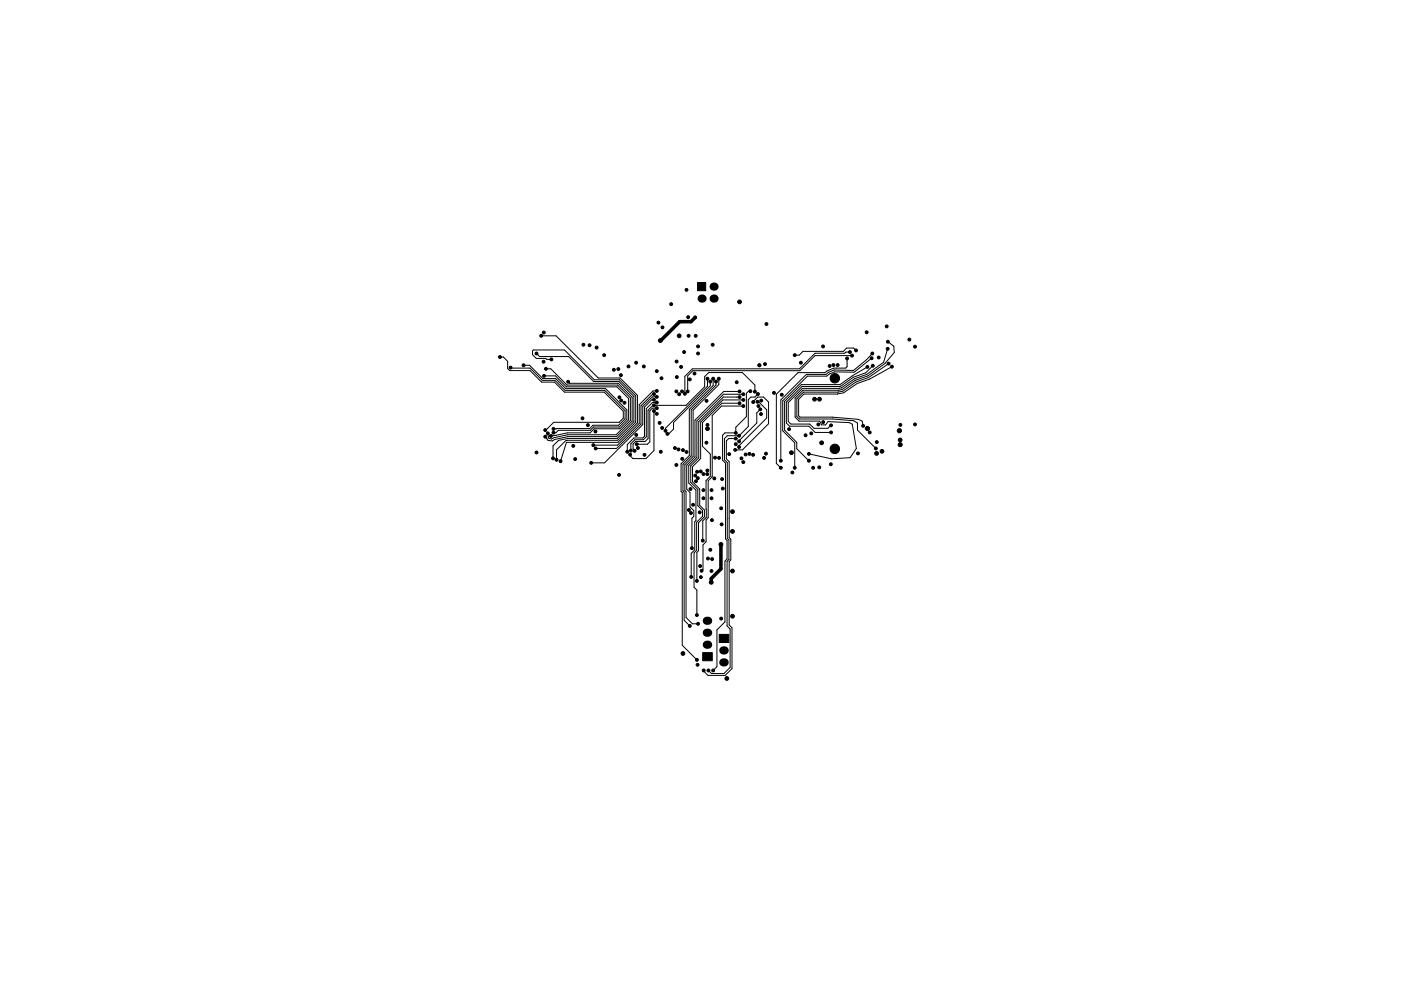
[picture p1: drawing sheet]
<svg xmlns="http://www.w3.org/2000/svg" width="297mm" height="210mm" viewBox="0 0 297 210" stroke-linecap="round" stroke-linejoin="round" font-family="sans-serif">
<g fill="#000" stroke="#000" stroke-width=".21">
<path d="M147.9 59.9h1.7v1.8h-1.7zM152.5 134.6h2v1.7h-2zM149 138.5h2v1.7h-2z"/>
<circle cx="106" cy="75.7" r=".31"/>
<circle cx="108.2" cy="78" r=".3"/>
<circle cx="111" cy="77.5" r=".31"/>
<circle cx="113.7" cy="75" r=".3"/>
<circle cx="114.7" cy="71.2" r=".3"/>
<circle cx="115.2" cy="76.7" r=".31"/>
<circle cx="115.3" cy="70.5" r=".3"/>
<circle cx="115.3" cy="79.7" r=".31"/>
<circle cx="115.7" cy="78.2" r=".3"/>
<circle cx="116.9" cy="76.2" r=".3"/>
<circle cx="123.7" cy="73.1" r=".31"/>
<circle cx="125" cy="73.2" r=".3"/>
<circle cx="126.5" cy="73.7" r=".3"/>
<circle cx="128.1" cy="75.3" r=".3"/>
<circle cx="130.2" cy="78.4" r=".31"/>
<circle cx="131.1" cy="78.3" r=".3"/>
<circle cx="131.6" cy="79.6" r=".3"/>
<circle cx="133.3" cy="77.7" r=".3"/>
<circle cx="134.9" cy="76.9" r=".3"/>
<circle cx="136.5" cy="77.7" r=".3"/>
<circle cx="139.3" cy="78.7" r=".3"/>
<circle cx="139.6" cy="68.4" r=".3"/>
<circle cx="140" cy="72.2" r=".4"/>
<circle cx="140.5" cy="69.5" r=".3"/>
<circle cx="142.3" cy="64.5" r=".31"/>
<circle cx="143.5" cy="76.7" r=".31"/>
<circle cx="143.5" cy="80" r=".3"/>
<circle cx="144" cy="71.2" r=".4"/>
<circle cx="144.4" cy="77.8" r=".31"/>
<circle cx="145" cy="74.7" r=".31"/>
<circle cx="145.6" cy="61.5" r=".3"/>
<circle cx="145.9" cy="67.3" r=".3"/>
<circle cx="146" cy="71.2" r=".3"/>
<circle cx="147.2" cy="79.2" r=".3"/>
<circle cx="147.4" cy="67.3" r=".31"/>
<circle cx="147.5" cy="71.2" r=".3"/>
<circle cx="148" cy="75" r=".3"/>
<circle cx="148" cy="73.5" r=".31"/>
<circle cx="151.1" cy="73.1" r=".31"/>
<circle cx="156.8" cy="64" r=".4"/>
<circle cx="161" cy="77.5" r=".31"/>
<circle cx="162.2" cy="77.2" r=".3"/>
<circle cx="162.5" cy="68.7" r=".31"/>
<circle cx="168.5" cy="75.3" r=".3"/>
<circle cx="169.8" cy="76.9" r=".3"/>
<circle cx="174.5" cy="73.5" r=".31"/>
<circle cx="175.9" cy="77.6" r=".3"/>
<circle cx="176.7" cy="77.4" r=".3"/>
<circle cx="177.6" cy="77.4" r=".31"/>
<circle cx="179.6" cy="76" r=".3"/>
<circle cx="180.2" cy="74.7" r=".31"/>
<circle cx="180.7" cy="75.4" r=".3"/>
<circle cx="181.5" cy="74.3" r=".31"/>
<circle cx="183.7" cy="70.5" r=".31"/>
<circle cx="183.9" cy="77.8" r=".31"/>
<circle cx="184.8" cy="76" r=".3"/>
<circle cx="184.9" cy="75" r=".3"/>
<circle cx="185.1" cy="77.6" r=".3"/>
<circle cx="186.3" cy="75.8" r=".3"/>
<circle cx="188" cy="69.2" r=".3"/>
<circle cx="188.2" cy="74" r=".3"/>
<circle cx="188.3" cy="72.5" r=".31"/>
<circle cx="188.4" cy="77.1" r=".31"/>
<circle cx="189.1" cy="77.8" r=".31"/>
<circle cx="192.8" cy="72" r=".31"/>
<circle cx="194" cy="73.5" r=".3"/>
<circle cx="113.7" cy="96" r=".3"/>
<circle cx="115.6" cy="92.6" r=".3"/>
<circle cx="115.6" cy="91.2" r=".31"/>
<circle cx="116.1" cy="91.9" r=".3"/>
<circle cx="116.8" cy="92.5" r=".31"/>
<circle cx="117.2" cy="97.2" r=".31"/>
<circle cx="117.3" cy="91" r=".3"/>
<circle cx="117.4" cy="91.8" r=".31"/>
<circle cx="118" cy="97.5" r=".31"/>
<circle cx="118.9" cy="97.8" r=".3"/>
<circle cx="120.4" cy="81" r=".3"/>
<circle cx="121.6" cy="94.6" r=".3"/>
<circle cx="121.9" cy="97.4" r=".3"/>
<circle cx="123.5" cy="88.7" r=".3"/>
<circle cx="124.6" cy="90.2" r=".31"/>
<circle cx="125.4" cy="98.2" r=".31"/>
<circle cx="125.8" cy="94.4" r=".3"/>
<circle cx="126.2" cy="91.5" r=".31"/>
<circle cx="126.3" cy="95.1" r=".31"/>
<circle cx="131.3" cy="84.3" r=".3"/>
<circle cx="131.7" cy="85" r=".31"/>
<circle cx="132.4" cy="85.4" r=".31"/>
<circle cx="133" cy="95.8" r=".31"/>
<circle cx="133.6" cy="96.4" r=".31"/>
<circle cx="133.7" cy="95.6" r=".3"/>
<circle cx="134.6" cy="95.6" r=".3"/>
<circle cx="134.9" cy="92.3" r=".3"/>
<circle cx="135" cy="94.2" r=".31"/>
<circle cx="135.3" cy="95" r=".3"/>
<circle cx="136.6" cy="96.5" r=".31"/>
<circle cx="138.6" cy="86" r=".3"/>
<circle cx="138.6" cy="83.6" r=".3"/>
<circle cx="138.6" cy="87.2" r=".31"/>
<circle cx="138.6" cy="84.8" r=".31"/>
<circle cx="139.3" cy="86.6" r=".3"/>
<circle cx="139.3" cy="82.9" r=".3"/>
<circle cx="139.3" cy="84.2" r=".3"/>
<circle cx="139.3" cy="85.4" r=".3"/>
<circle cx="139.3" cy="87.8" r=".3"/>
<circle cx="139.9" cy="89.7" r=".3"/>
<circle cx="140.1" cy="95.8" r=".31"/>
<circle cx="140.3" cy="80.2" r=".3"/>
<circle cx="140.4" cy="90.8" r=".31"/>
<circle cx="141.1" cy="91.4" r=".31"/>
<circle cx="141.5" cy="92" r=".3"/>
<circle cx="143.1" cy="95" r=".3"/>
<circle cx="143.4" cy="98.6" r=".3"/>
<circle cx="143.4" cy="83" r=".31"/>
<circle cx="143.8" cy="95.3" r=".3"/>
<circle cx="144" cy="83.6" r=".3"/>
<circle cx="144.6" cy="83" r=".3"/>
<circle cx="144.6" cy="97.3" r=".3"/>
<circle cx="144.8" cy="95.5" r=".31"/>
<circle cx="145.2" cy="83.5" r=".3"/>
<circle cx="145.6" cy="95.9" r=".3"/>
<circle cx="145.8" cy="83" r=".31"/>
<circle cx="146.3" cy="80.5" r=".3"/>
<circle cx="149.8" cy="93.9" r=".3"/>
<circle cx="149.8" cy="85" r=".31"/>
<circle cx="150" cy="99.8" r=".3"/>
<circle cx="150" cy="90.9" r=".4"/>
<circle cx="150" cy="80.3" r=".3"/>
<circle cx="150" cy="90.1" r=".31"/>
<circle cx="150.6" cy="80.9" r=".3"/>
<circle cx="151.2" cy="80.3" r=".3"/>
<circle cx="151.6" cy="97.1" r=".3"/>
<circle cx="151.8" cy="80.9" r=".3"/>
<circle cx="152.4" cy="80.3" r=".3"/>
<circle cx="152.5" cy="97.1" r=".31"/>
<circle cx="154.6" cy="96.3" r=".3"/>
<circle cx="155.9" cy="95.4" r=".31"/>
<circle cx="156" cy="93" r=".3"/>
<circle cx="156" cy="94.2" r=".31"/>
<circle cx="156" cy="91.8" r=".31"/>
<circle cx="156.2" cy="81.1" r=".3"/>
<circle cx="156.7" cy="93.6" r=".3"/>
<circle cx="156.7" cy="92.4" r=".31"/>
<circle cx="156.7" cy="94.8" r=".31"/>
<circle cx="156.8" cy="84.2" r=".3"/>
<circle cx="156.8" cy="83" r=".31"/>
<circle cx="156.8" cy="85.5" r=".31"/>
<circle cx="157.2" cy="97.2" r=".3"/>
<circle cx="157.6" cy="83.6" r=".3"/>
<circle cx="157.6" cy="98" r=".3"/>
<circle cx="157.6" cy="84.8" r=".3"/>
<circle cx="157.6" cy="86.1" r=".3"/>
<circle cx="158.1" cy="96.4" r=".31"/>
<circle cx="158.9" cy="96.3" r=".3"/>
<circle cx="159.1" cy="83" r=".3"/>
<circle cx="159.7" cy="96.5" r=".31"/>
<circle cx="159.7" cy="85.3" r=".3"/>
<circle cx="160" cy="83.1" r=".31"/>
<circle cx="160.6" cy="85.2" r=".3"/>
<circle cx="160.7" cy="83.6" r=".3"/>
<circle cx="160.8" cy="86.1" r=".31"/>
<circle cx="161.2" cy="86.8" r=".3"/>
<circle cx="161.3" cy="87.8" r=".31"/>
<circle cx="161.4" cy="85" r=".3"/>
<circle cx="162" cy="97.1" r=".31"/>
<circle cx="162.4" cy="96.2" r=".31"/>
<circle cx="164.1" cy="83.3" r=".3"/>
<circle cx="165.6" cy="97.7" r=".3"/>
<circle cx="165.6" cy="99.2" r=".3"/>
<circle cx="165.7" cy="83.7" r=".31"/>
<circle cx="167.3" cy="91" r=".3"/>
<circle cx="167.8" cy="96" r=".4"/>
<circle cx="168.5" cy="99.2" r=".31"/>
<circle cx="170.8" cy="92.3" r=".3"/>
<circle cx="171.5" cy="96.3" r=".3"/>
<circle cx="171.5" cy="97.7" r=".31"/>
<circle cx="172" cy="91.9" r=".3"/>
<circle cx="172.4" cy="99.2" r=".31"/>
<circle cx="172.7" cy="84.7" r=".4"/>
<circle cx="173.5" cy="90" r=".3"/>
<circle cx="173.7" cy="99.1" r=".31"/>
<circle cx="173.7" cy="84.7" r=".4"/>
<circle cx="174.2" cy="93.9" r=".4"/>
<circle cx="174.5" cy="89.5" r=".3"/>
<circle cx="176.2" cy="98.5" r=".31"/>
<circle cx="176.2" cy="90.2" r=".3"/>
<circle cx="176.2" cy="91.7" r=".31"/>
<circle cx="177" cy="80.2" r="1"/>
<circle cx="177" cy="95.2" r="1"/>
<circle cx="181.9" cy="96.2" r=".31"/>
<circle cx="183" cy="90.3" r=".3"/>
<circle cx="183.9" cy="90.9" r=".45"/>
<circle cx="184.4" cy="91.7" r=".31"/>
<circle cx="185.7" cy="95.1" r=".3"/>
<circle cx="185.8" cy="96.2" r=".4"/>
<circle cx="185.9" cy="93.8" r=".31"/>
<circle cx="187" cy="95.7" r=".4"/>
<circle cx="190.7" cy="91.4" r=".45"/>
<circle cx="190.8" cy="93.3" r=".4"/>
<circle cx="190.8" cy="94.3" r=".4"/>
<circle cx="190.9" cy="90.1" r=".31"/>
<circle cx="194" cy="90" r=".3"/>
<circle cx="131.2" cy="100.7" r=".3"/>
<circle cx="146.1" cy="108.2" r=".31"/>
<circle cx="146.4" cy="103.7" r=".3"/>
<circle cx="146.5" cy="108.8" r=".31"/>
<circle cx="146.7" cy="116.3" r=".31"/>
<circle cx="147" cy="107.1" r=".3"/>
<circle cx="147.4" cy="100.9" r=".31"/>
<circle cx="147.6" cy="102.1" r=".3"/>
<circle cx="147.8" cy="100.1" r=".31"/>
<circle cx="148" cy="101.4" r=".3"/>
<circle cx="148.3" cy="108.7" r=".3"/>
<circle cx="148.6" cy="100" r=".31"/>
<circle cx="149" cy="114.7" r=".3"/>
<circle cx="149.1" cy="105.7" r=".3"/>
<circle cx="149.1" cy="104" r=".3"/>
<circle cx="149.1" cy="100.6" r=".3"/>
<circle cx="150" cy="100.6" r=".3"/>
<circle cx="150.1" cy="118.5" r=".31"/>
<circle cx="150.6" cy="116.6" r=".3"/>
<circle cx="150.9" cy="105.7" r=".3"/>
<circle cx="150.9" cy="104" r=".3"/>
<circle cx="151" cy="110.3" r=".3"/>
<circle cx="151" cy="118.6" r=".31"/>
<circle cx="151.5" cy="101.5" r=".31"/>
<circle cx="152.9" cy="115.5" r=".4"/>
<circle cx="152.9" cy="107.8" r=".31"/>
<circle cx="153" cy="111.2" r=".31"/>
<circle cx="153.1" cy="101.6" r=".3"/>
<circle cx="153.2" cy="103.6" r=".3"/>
<circle cx="155.3" cy="112.7" r=".4"/>
<circle cx="155.3" cy="108.5" r=".4"/>
<circle cx="168" cy="100.2" r=".3"/>
<circle cx="144.8" cy="138.6" r=".4"/>
<circle cx="146.3" cy="132.8" r=".3"/>
<circle cx="146.6" cy="122.4" r=".3"/>
<circle cx="147.7" cy="130.5" r=".31"/>
<circle cx="147.7" cy="140" r=".31"/>
<circle cx="147.7" cy="123.2" r=".31"/>
<circle cx="148" cy="132.3" r=".31"/>
<circle cx="148.4" cy="120.1" r=".3"/>
<circle cx="148.6" cy="122.4" r=".3"/>
<circle cx="148.7" cy="121.1" r=".3"/>
<circle cx="150.8" cy="123.5" r=".4"/>
<circle cx="150.9" cy="121.1" r=".3"/>
<circle cx="152.9" cy="131.2" r=".31"/>
<circle cx="155.3" cy="130.7" r=".4"/>
<circle cx="155.3" cy="121.1" r=".4"/>
<circle cx="147.9" cy="141" r=".3"/>
<circle cx="149.2" cy="142.2" r=".3"/>
<circle cx="150.2" cy="142.2" r=".3"/>
<circle cx="151.2" cy="142.2" r=".3"/>
<circle cx="154.1" cy="143.9" r=".4"/>
</g>
<path d="M149.8 136.8h.4M149.8 134.2h.4M149.8 131.7h.4M153.3 138h.4M153.3 140.5h.4" fill="none" stroke="#000" stroke-width="1.7"/>
<g fill="#000">
<circle cx="148.8" cy="63.3" r=".86"/>
<circle cx="151.3" cy="63.3" r=".86"/>
<circle cx="151.3" cy="60.8" r=".86"/>
</g>
<g fill="none" stroke="#000" stroke-width=".21">
<path d="M106 75.7h.7l.9 1v1.5l.5 .4h4.3l2.4 2.5h2.7l2.2 2.1h8.4l4.1 4v1.5l-.9 .9h-13.9l-1.8 1.6M108.2 78l4.2 .1 2.6 2.6h2.7l2.1 2.1h8.4l4.3 4.3v1.7l-1.3 1.4h-5.5l-.7 .7-7.6 .1M111 77.5h1.3l2.8 2.8h2.7l2.1 2.1h8.5l4.5 4.6v2l-1.6 1.6h-5.5l-.6 .7h-6.8l-.5 .5h-.5M113.8 75l.6 .6h6.2l5.3 5.3h5.3l3.2 3.2v5.4l-3.5 3.5h-10.5l-2 .4-1.2 1.2v2.6M114.8 71.2h3.1l8.9 9h4.7l3.7 3.7v5.8l-4.2 4.1h-10.9l-1.3 4M115.4 79.7h2.4l2.3 2.4h10.7l2.5 2.4v4.6l-1.9 1.9h-5.4l-.9 .8h-4.8l-3.5 .7M115.8 78.2h1l3.4 3.5h10.7l2.7 2.7v4.8l-3 3h-10.2l-2.9 .6-.6 .3-.6-.2-.2-1M116.9 76.2h-1l-.2-.2h-2l-.8-.8v-.8l.2-.2h6.6l6.3 6.4h5.4l3.4 3.4v5.6l-3.8 3.8-11.1 .1-1.9 1.9v2.1M179.6 76v1.8l-.3 .3h-2.5l-1.5 .6-.4 .4h-5.7l-4.6 4.5v14.7l.9 .9M180.2 74.7h-.9l-.2 .2h-6.3l-3.3 3.3h-22.7l-1.6 1.6v3.7M180.6 75.4h-7.8l-3.2 3.2h-22.7l-1.1 1.1v3.3M181.5 74.3l-.5-.5h-1.5l-.7 .7h-8.5l-.8 .8h-1"/>
<path d="M183.9 77.8l-3.2 1.9-2.6 1.9h-8.2l-3.6 3.6v6.1l2.6 2.5v1.4l2.6 2.5M184.8 76l-3.7 3-4.1-.1-1.1 .4-.6 .5h-4.1l-5.3 5.2v6.4l2.6 2.5v5.3M185 75l-1.3 1.3-2.7 2.3-4.1-.1-1.3 .5-.5 .4h-4.1l-5.4 5.4v12.9M185 77.6l-1.4 1.5-2.7 .9-2.6 1.9-8.3 .1-3.3 3.3v4.4l.7 .7h4.1l1.3 1.3h3.4M188.2 74l-.9 2.8-3.6 2.6-2.6 1-2.7 1.9-8.2 .1-3.1 3v4l.6 .6h4l.9 .9h2.9l.7-.7M188.3 72.5l1.2 .9 .1 1.4-1.9 2.3-3.7 2.6-2.7 1-2.7 1.9-.8 .2M188.4 77.1l-4.3 3-2.6 .9-2.8 2-1 .2h-7.4l-1.4 1.4v3.8l.6 .5h7.1l4.4 .4 .8 .4v1.5l3.9 3.9M189.1 77.8l-4.8 2.6-2.6 1-2.8 1.9-1.3 .3M120.5 81l.3 .3h10.3l2.9 3v5l-3.3 3.3h-10.3l-2.8 .6-.5 .3-.9-.1-.6-.8M138.6 87.2v8.4l-1.7 1.7h-2.7l-.6-.6v-.3M138.6 84.8h-.4l-1.6 1.5v6.2l-.3 .4h-1.9l-1.4 1.4v1.5M138.6 83.6h-.2l-2.5 2.5v3.9l-5.2 5.1h-4.4"/>
<path d="M139.2 86.6h-.9l-.5 .5v6.6l-.5 .5h-2.3M139.2 85.4h-.9l-1.3 1.3v6l-.6 .6h-1.8l-.8 .8v1.5M139.2 84.2h-.9l-2 2v3.9l-8.1 8.1h-2.8M139.2 82.9h-.7l-3 3v3.9l-4.6 4.6h-5.1M150 80.3v1.6l-8.9 8.9v.6M150.6 80.9v.9l-7.8 7.8v1.4l-1 1h-.3M151.2 80.3v1.5l-5 5v9.8l-1.8 1.8v5.8l.2 .3v32.4l3.2 3.1M151.8 80.9v.8l-5.2 5.2v9.8l-1.8 1.8v5.6l.3 .3v27.2l1.1 1.2M152.4 80.3v1.3l-5.5 5.4v9.8l-1.7 1.8v5.4l.3 .3v26.7l1.3 1.3h1.2M156 93h-1.5l-.5 .5v3.8l.6 .6v16.1l.3 .4v4.4l-.3 .3v13.5l.6 .6v8.6l-1.4 1.5h-3.7l-.9-1.1M156.8 84.2h-3.5l-5.1 5.2v7.7l-1.7 1.7v3.5l1.4 1.5v3.5l1 1v1.2l-1.2 1.3v5.9l-.5 .6v7.3l.6 .6v5.3M156.8 85.5h-3.8l-4.1 4.1v5.1l1.7 1.6v4.7l-.9 .9 .1 7.8-.8 .8v4.2"/>
<path d="M156.8 83h-3.3l-6.2 6.1v7.8l-1.7 1.8v5.1l.7 .7v3l.8 .8v1.2l-.4 .4v6.4M157.6 83.6h-4.2l-5.6 5.7v7.7l-1.8 1.8v3.7l1.6 1.5v6.4l-.3 .3v5.9l-.7 .8v5M157.6 84.8h-4.4l-4.6 4.7v7.8l-1.8 1.7v3.2l1.5 1.5v3.5l1 1v1.4l-1.2 1.3v5.9l-.3 .4v6M157.6 86.1h-4.6l-2 2v13l-.8 .9v7.8l-.5 .5v4.6l-.7 .7v5.2l-.2 .3M159.1 83h-.4l-.5 .4v5l-2.2 2.2v1.2h-2.3l-.5 .5v5.3l.6 .7v16l.4 .3v4l-.5 .4v12.9l-1.7 1.7v7.8l-.8 .8M159.7 85.3l.9-1.1h1.3l1 1.1v4.6l-5.5 5.5h-1.5M160 83.1v-1.4l-2.6-2.7h-7.2l-.8 .9v2.1l-3.9 4h-7.1l-1 1v6l-.6 .7h-2l-.6 .5v1.1l.3 .3M160.6 85.2h.3l1.7 1.7v1.8l-5.9 5.8v.3M160.7 83.6l-.7 .6h-.8l-.6 .6v5.7l-1.9 1.9h-2.5l-.6 .6v4.5l.6 .6v16.1l.4 .3v4.2l-.4 .4v13.7l.6 .6v8.2l-1.3 1.3h-2.6l-.7-.7M161.2 86.8l-.7 .8v2.1l-3.8 3.9M165.5 99.2h.1M177.5 83.6h-7.1l-1.1 1.1v3.5l.3 .3h6.8l5.6 .5 .8 .3 .2 1"/>
<path d="M177.6 83.6h-.1M177.8 82.8h-7.5l-1.7 1.7v4l.8 .8h4.4l.4 .8h.8l.6-.7 4.5 .3 .6 .3 .9 5.1-1.3 2-4 .2-4.8-1M177.8 82.8h.1"/>
</g>
<path d="M147.4 67.3l-.9 .9h-2.4l-4.1 4M152.9 115.5v5.2l-2.1 2v.8" fill="none" stroke="#000" stroke-width=".75"/>
</svg>
